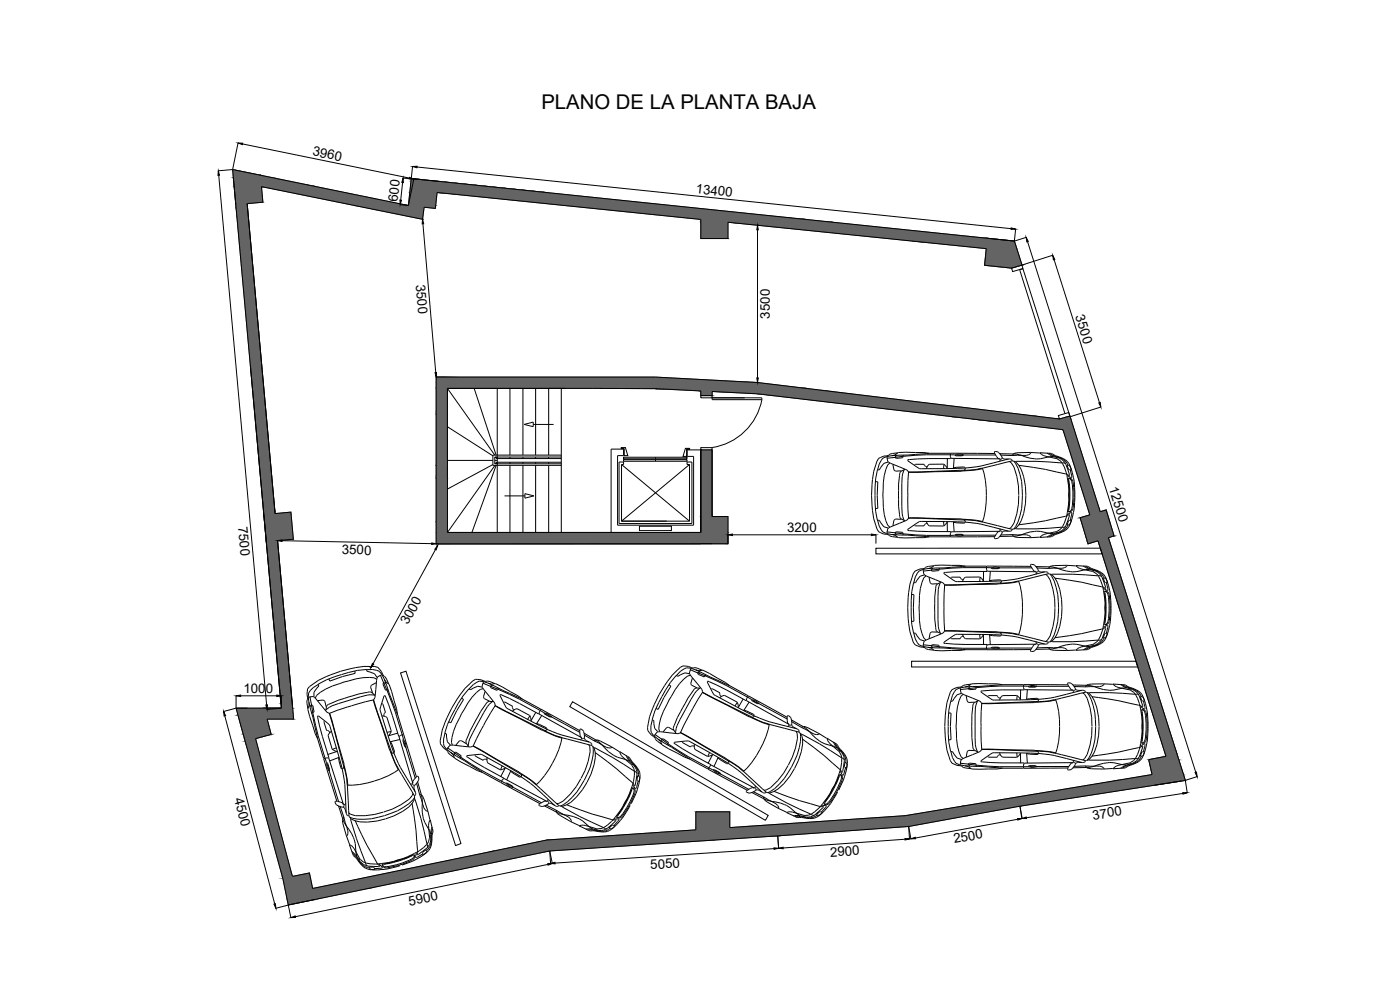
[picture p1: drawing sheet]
<svg xmlns="http://www.w3.org/2000/svg" width="420mm" height="297mm" viewBox="0 0 420 297" stroke-linecap="round" stroke-linejoin="round" font-family="sans-serif">
<defs><g id="words">
<text font-size="6.1" x="162.5" y="32.7">PLANO DE LA PLANTA BAJA</text>
<g font-size="4">
<text x="93.6" y="46.6" transform="rotate(12 93.6 46.6)">3960</text>
<text x="208.8" y="57.9" transform="rotate(6 208.8 57.9)">13400</text>
<text x="119.3" y="60.6" transform="rotate(-84 119.3 60.6)">600</text>
<text x="124.8" y="85.4" transform="rotate(85 124.8 85.4)">3500</text>
<text x="231" y="95.6" transform="rotate(-90 231 95.6)">3500</text>
<text x="322.7" y="94.9" transform="rotate(72 322.7 94.9)">3500</text>
<text x="332.7" y="146.5" transform="rotate(72 332.7 146.5)">12500</text>
<text x="71.5" y="158" transform="rotate(85 71.5 158)">7500</text>
<text x="236.2" y="159.6">3200</text>
<text x="102.6" y="166.3" transform="rotate(1 102.6 166.3)">3500</text>
<text x="122.4" y="187.7" transform="rotate(-61 122.4 187.7)">3000</text>
<text x="73.1" y="207.9">1000</text>
<text x="70.3" y="239.7" transform="rotate(75 70.3 239.7)">4500</text>
<text x="328.1" y="246" transform="rotate(-9 328.1 246)">3700</text>
<text x="249.2" y="257.1" transform="rotate(-4 249.2 257.1)">2900</text>
<text x="286.4" y="253" transform="rotate(-10 286.4 253)">2500</text>
<text x="195.3" y="260.8" transform="rotate(-4 195.3 260.8)">5050</text>
<text x="122.9" y="271.7" transform="rotate(-12 122.9 271.7)">5900</text>
</g>
</g></defs>
<!-- layer: 0 -->
<g fill="#636466" stroke="#636466" stroke-width=".3">
<path d="M78 52.6h.2z"/>
<path d="M70 52.6h8l-8 .7z"/>
<path d="M78.2 52.6l3.5 .7h-3.5z"/>
<path d="M70.3 56h8.2l.4 4.7z"/>
<path d="M106.5 61.7h16.1l4.7 .5z"/>
<path d="M70.8 61.4l3.4-.3v.3z"/>
<path d="M82.6 154.1l4.7-.4v.4z"/>
<path d="M79.1 153.7h3.4l.1 .4z"/>
<path d="M79.9 162.5l3.4-.3v.3z"/>
<path d="M71.4 214.6l7.9-2.1 .5 2.1z"/>
<path d="M73 220.4h8.4l-4.7 1.2z"/>
<path d="M73.6 222.4h3.3l10.8 40.6z"/>
<path d="M71.4 214.6h8.4l1.6 5.8z"/>
<path d="M296.3 71.5l8.1 .8h-8.2z"/>
<path d="M304.4 72.3l2.3 7.2h-3z"/>
<path d="M123.4 53.6l7.8 .8h-7.9z"/>
<path d="M131.5 54.4h.4z"/>
<path d="M123 57.7h8.2l-.4 4z"/>
<path d="M295.5 79.5h11.2z"/>
<path d="M320.5 125l.6-.2v.2z"/>
<path d="M330.2 153.6l1.8-.6 .1 .6z"/>
<path d="M213.7 163.1h4.8z"/>
<path d="M130.9 163.1h82.8z"/>
<path d="M326.2 162.2l.3 1z"/>
<path d="M326.2 162.2h3.3l-3 1z"/>
<path d="M110.5 266.6l37.8-11.3h16.7z"/>
<path d="M344.7 227.9l8.5-1.6 .6 1.6z"/>
<path d="M344.7 227.9h9.1l1.9 6.3z"/>
<path d="M84.9 263.6l8-1.7 .3 1.7z"/>
<path d="M84.9 263.6h8.3l1.3 6.3z"/>
<path d="M70.9 212.5h8.4l-7.9 2.1z"/>
<path d="M329.5 162.2l3.1-.9 .3 .9z"/>
<path d="M329.5 162.2h3.4l20.3 64.1z"/>
<path d="M324.2 155.3l7.8-2.3 .7 2.3z"/>
<path d="M324.2 155.3h8.5l1.6 5.5z"/>
<path d="M208.8 243.6h10.2v4.7z"/>
<path d="M210.3 117.3l3.4 .2h-3.4z"/>
<path d="M69.8 50.9l8.3 1.7zM69.8 50.9l8.3 1.7h-8.1z"/>
<path d="M70 52.6h8zM70 52.6h8.1z"/>
<path d="M78 52.6l.2 .7v-.7zM70 53.3l8-.7 .2 .7z"/>
<path d="M78.2 53.3l16.7 2.7-13.2-2.7zM78.2 53.3l16.7 2.7h-16.4z"/>
<path d="M70 53.3l8.5 2.7-.3-2.7zM70 53.3l8.5 2.7h-8.2z"/>
<path d="M70.3 56l.4 4.7h8.2zM70.7 60.7h8.2l-8.1 .7z"/>
<path d="M78.5 56l44.1 5.7-27.7-5.7zM78.5 56l44.1 5.7h-16.1z"/>
<path d="M106.5 61.7l2.5 .5h18.3zM109 62.2h18.3l-.5 3.6z"/>
<path d="M70.8 61.4l11.7 92.3-8.3-92.3zM70.8 61.4l11.7 92.3h-3.4z"/>
<path d="M79.1 153.7v.4h3.5zM79.1 154.1h3.5l-3.4 .3zM79.2 154.4h3.4v-.3z"/>
<path d="M82.6 154.1l4.8 .3-.1-.3zM82.6 154.1l4.8 .3h-4.8z"/>
<path d="M82.6 154.4l5.4 7.4-.6-7.4zM82.6 154.4l5.4 7.4h-4.7z"/>
<path d="M79.2 154.4l4.1 7.4-.7-7.4zM79.2 154.4l4.1 7.4h-3.5z"/>
<path d="M83.3 161.8v.4zM83.3 161.8h4.7l-4.7 .4z"/>
<path d="M79.8 161.8l3.5 .4v-.4zM79.8 161.8l3.5 .4h-3.4zM79.9 162.2v.3l3.4-.3z"/>
<path d="M79.9 162.5l7.8 48.7-4.4-48.7zM79.9 162.5l7.8 48.7h-3.4z"/>
<path d="M84.3 211.2l3.5 1.3-.1-1.3zM84.3 211.2l3.5 1.3h-3.4z"/>
<path d="M79.3 212.5h8.5zM79.3 212.5h8.5z"/>
<path d="M79.3 212.5l8.8 3.3-.3-3.3zM79.3 212.5l8.8 3.3h-7.9z"/>
<path d="M71.4 214.6l10 5.8-1.6-5.8zM71.4 214.6l10 5.8h-8.4z"/>
<path d="M73 220.4l.3 1.2h3.4zM73.3 221.6h3.4l-3.1 .8zM73.6 222.4h3.3l-.2-.8z"/>
<path d="M73.6 222.4l11.1 40.6h3zM84.7 263h3l-2.8 .6z"/>
<path d="M71.4 214.6l1.6 5.8h8.4zM73 220.4h8.4l-7.8 2z"/>
<path d="M296.2 72.3l7.5 7.2 .7-7.2zM296.2 72.3l7.5 7.2h-8.2z"/>
<path d="M295.5 79.6h8.2l-.1 .8zM303.7 79.6l-.1 .8 2.9-.8z"/>
<path d="M303.7 79.5h3zM303.7 79.5l2.8 .1z"/>
<path d="M295.5 79.5l8.2 .1zM295.5 79.5l8.2 .1z"/>
<path d="M123.3 54.4h8.2zM123.3 54.4h8.2z"/>
<path d="M131.5 54.4l32.3 3.3zM131.5 54.4l32.3 3.3h-32.6z"/>
<path d="M123.3 54.4l7.9 3.3 .3-3.3zM123.3 54.4l7.9 3.3h-8.2z"/>
<path d="M123 57.7l-.4 4h8.2zM122.6 61.7h8.2l-.2 .8z"/>
<path d="M131.2 57.7l110.6 8.1-78-8.1zM131.2 57.7l110.6 8.1h-31.5z"/>
<path d="M210.3 65.8l39.6 .9-8.1-.9zM210.3 65.8l39.6 .9h-39.6z"/>
<path d="M218.5 66.7l77.8 4.8-46.4-4.8zM218.5 66.7l77.8 4.8h-30.7z"/>
<path d="M210.3 66.7l8.2 4.9v-4.9zM210.3 66.7l8.2 4.9h-8.2z"/>
<path d="M265.6 71.5l38.8 .8-8.1-.8zM265.6 71.5l38.8 .8h-30.6z"/>
<path d="M273.8 72.3l31.3 2.3-.7-2.3zM273.8 72.3l31.3 2.3h-9.1z"/>
<path d="M296 74.6l10.7 4.9-1.6-4.9zM296 74.6l10.7 4.9h-11.2z"/>
<path d="M295.5 79.5l11 .1zM295.5 79.6h11l-2.9 .8z"/>
<path d="M130.9 113.1l96.4 1.7-30.6-1.7zM130.9 113.1l96.4 1.7h-96.4z"/>
<path d="M130.9 114.8l111.1 1.7-14.7-1.7zM130.9 114.8l111.1 1.7h-111.1z"/>
<path d="M177.7 116.5l64.9 .1zM177.7 116.5l64.9 .1z"/>
<path d="M196.7 116.6l51.6 .7-5.7-.7zM196.7 116.6l51.6 .7h-38z"/>
<path d="M210.3 117.3l39.4 .2-1.4-.2zM210.3 117.3l39.4 .2h-39.4z"/>
<path d="M213.7 117.5l41.7 .7-5.7-.7zM213.7 117.5l41.7 .7h-28.1z"/>
<path d="M210.3 117.5l3.4 1.2v-1.2zM210.3 117.5l3.4 1.2h-3.4z"/>
<path d="M130.9 116.5l3.4 7.7v-7.7zM130.9 116.5l3.4 7.7h-3.4z"/>
<path d="M227.3 118.2l84.6 6.8-56.5-6.8zM227.3 118.2l84.6 6.8h-26.3z"/>
<path d="M320.5 125l.9 .7-.3-.7zM318 125.7l2.5-.7 .9 .7z"/>
<path d="M285.6 125l32.4 .7-6.1-.7zM285.6 125l32.4 .7h-26.2z"/>
<path d="M291.8 125.7l30.6 3.2-1-3.2zM291.8 125.7l30.6 3.2h-3.4z"/>
<path d="M130.9 124.2l3.4 15.5v-15.5zM130.9 124.2l3.4 15.5h-3.4z"/>
<path d="M130.9 139.7l3.4 3.8v-3.8zM130.9 139.7l3.4 3.8h-3.4z"/>
<path d="M319 128.9l11 24.1-7.6-24.1zM319 128.9l11 24.1h-3.4z"/>
<path d="M326.6 153l3.6 .6-.2-.6zM326.6 153l3.6 .6h-3.4z"/>
<path d="M326.8 153.6l5.6 .9-.3-.9zM326.8 153.6l5.6 .9h-5.3z"/>
<path d="M210.3 135l3.4 20v-20zM210.3 135l3.4 20h-3.4z"/>
<path d="M327.1 154.5l5.6 .8-.3-.8zM324.2 155.3l2.9-.8 5.6 .8z"/>
<path d="M130.9 143.5l3.4 13.1v-13.1zM130.9 143.5l3.4 13.1h-3.4z"/>
<path d="M210.3 155l8.2 4.8v-4.8zM210.3 155l8.2 4.8h-8.2z"/>
<path d="M130.9 156.6l3.4 3.2v-3.2zM130.9 156.6l3.4 3.2h-3.4z"/>
<path d="M324.2 155.3l10.1 5.5-1.6-5.5zM324.2 155.3l10.1 5.5h-8.5z"/>
<path d="M325.8 160.8l6.8 .5 1.7-.5zM325.8 160.8l6.8 .5h-6.6z"/>
<path d="M326 161.3l6.9 .9-.3-.9zM326 161.3l6.9 .9h-6.7z"/>
<path d="M130.9 159.8l87.6 3.3v-3.3zM130.9 159.8l87.6 3.3h-87.6z"/>
<path d="M130.9 163.1h79.4zM130.9 163.1h79.4z"/>
<path d="M329.5 162.2l23.9 64.7-20.5-64.7zM329.5 162.2l23.9 64.7h-3.5z"/>
<path d="M349.9 226.9l3.9 1-.4-1zM344.7 227.9l5.2-1 3.9 1z"/>
<path d="M344.7 227.9l10.5 4.5-1.4-4.5zM344.7 227.9l10.5 4.5h-9.4z"/>
<path d="M345.8 232.4l9.9 1.8-.5-1.8zM335.3 234.2l10.5-1.8 9.9 1.8z"/>
<path d="M306.1 241.9l49.6-7.7h-20.4zM288.9 241.9l46.4-7.7-29.2 7.7z"/>
<path d="M288.9 241.9l1.5 2.8 15.7-2.8zM271.7 244.7l17.2-2.8 1.5 2.8z"/>
<path d="M271.7 244.7l1 3.3 17.7-3.3zM224 248l47.7-3.3 1 3.3z"/>
<path d="M224 248l9.4 2.8 39.3-2.8zM182.5 250.8l41.5-2.8 9.4 2.8z"/>
<path d="M182.5 250.8l32.1 1.2 18.8-1.2zM164.1 252l18.4-1.2 32.1 1.2z"/>
<path d="M164.1 252l.9 3.3 49.6-3.3zM148.3 255.3l15.8-3.3 .9 3.3z"/>
<path d="M93.8 266.6h16.7l37.8-11.3zM93.8 266.6h16.7l-16 3.3z"/>
<path d="M344.7 227.9l1.4 6.3h9.6zM346.1 234.2h9.6l-9.2 1.4z"/>
<path d="M84.9 263.6l1.3 6.3h8.3zM86.2 269.9h8.3l-8 1.6z"/>
<path d="M329.5 162.2l20.2 64.1h3.5zM349.7 226.3h3.5l-3.3 .6z"/>
<path d="M324.2 155.3l1.6 5.5h8.5zM325.8 160.8h8.5l-7.8 2.4z"/>
<path d="M208.8 243.6v4.7h10.2zM208.8 248.3h10.2l-10.2 .7z"/>
<path d="M210.3 117.5l3.4 1.2v-1.2zM210.3 117.5l3.4 1.2h-3.4z"/>
</g>
<g fill="none" stroke="#000" stroke-width=".3">
<path d="M65.6 52.6l14.4 158.9M69.8 50.9l14.5 160.3M69.8 50.9l52.8 10.8M69.8 50.9l-4.3 .4M71.4 42.9l-1.6 7.9M72.8 43.2l50.1 10.2M78.1 52.6h.1M120.8 54.8l-.5 5.2M121 53.4l2.4 .3M123.4 53.6l181 18.7M123.4 53.6l3.4 .3M123.8 49.9l-.4 3.7"/>
<path d="M124.2 53.7l-1.6 7.9M125.1 50.1l178.4 18.5M131.5 54.4l-8.1-.8-.8 8.1M120.1 61.4l2.4 .3M126.8 65.8h.1M126.8 65.8l-48.3-9.8 .4 4.7-4.7 .4 8.4 93 4.7-.4 .7 8.1-4.7 .4M126.8 65.8l.5-3.6 3.3 .3 .6-4.8 79.1 8.1v5.8h8.2v-4.9l77.5 7.9-.5 5 8.1 .8 3.1-.9M126.9 67.1l3.9 44.7M227.3 68.9v44.5M227.4 67.6h.1M304.4 72.3l2.3 7.2M304.8 68.7l-.4 3.6"/>
<path d="M308 71.2l-3.6 1.1M308.4 72.5l50.5 159.2M315.9 76.6l-9.2 2.9M316.3 77.9l13.7 42.9M303.6 80.4l3.1-.9 .3 1.1-3.1 .9zM306 80.9l1-.3 23.2 73 1.8-.6 2.3 7.8-1.7 .5 23.1 72.9M306.1 81.1l13.5 43M75.1 109.7l9.3 102.8M134.3 116.5v43.3M134.3 116.6h62.4M134.3 116.6l14.2 20M142.3 116.6l6.6 20"/>
<path d="M149.2 116.6v43.2M153 116.5v20.1M156.9 116.5v20.1M160.7 116.5v20.1M164.7 116.5v20.1M168.5 116.5v43.3M196.7 116.6l13.6 .7v1.4h3.4v-1.2l13.6 .7 91.7 10.7 8.1 25.6-2.9 .8 2.3 7.9 3-1 20.4 64.7-5.2 1 1.1 4.5-74.1 12.3-52.7 3.6v-4.7h-10.2v5.4l-44.7 3-70.3 14.6-.9-4.7-5.2 1.1-11-41.4 4.7-1.2-1.2-4.6h7.9l-4.8-53.6M196.7 116.6h.1M210.3 118.7h3.4v.7h-3.4zM213.7 119.4h14.9v.5h-14.9zM227.3 114.8l-30.6-1.7h-65.8v50.1M227.3 114.8l90.7 10.9"/>
<path d="M227.4 114.8h.1M228.7 119.9a17.9 17.9 0 0 1-15 14.4M134.3 138.1h13.6M134.3 128l13.6 8.8M147.9 139.4l-13.6 7.3M148.5 138.1h.7M148.5 137.1h20M148.5 137.1v2.1h20M148.5 137.1l.7 .5M148.6 139.6l-14.3 20.2M148.9 139.6l-7.3 20.2M148.9 137.1l.3 .5"/>
<path d="M149.1 137.1l.1 .5M149.2 137.6h19.3M149.2 138.7h19.3M149.2 138.7l-.7 .4M149.2 138.7l-.3 .5M149.2 138.7l-.1 .5M153 137.1v.5M153 138.7v.5M153 139.6v20.2M156.9 137.1v.5M156.9 138.7v.5M156.9 139.6v20.2"/>
<path d="M157.3 127.3l2.7-.7v1.4zM160 127.3h6.1M160.7 137.1v.5M160.7 138.7v.5M160.7 139.6v20.2M164.7 137.1v.5M164.7 138.7v.5M164.7 139.6v20.1M168.5 136.6h-20.6v3h20.6M186.4 134.3h1.3l.7 2.4h-1.1v-2.1h-.9zM186.5 139.4h.6v-.8h-1.3v18.5h21.9v-18.5h-1.5v.8h.7M186.5 139.4v17"/>
<path d="M186.5 139.4l20.4 17M187.1 137.2h19.1v.5h-19.1zM187.1 137.9h19.1v.5h-19.1zM196.7 137.2v.5M196.7 137.9v.5M205.7 134.5h1.3v.3h-.9v2.1h-1.1zM206.9 139.4v17M206.9 139.4l-20.4 17M210.3 134.3h3.4v.7h-3.4zM210.3 134.9v24.9h-76M210.3 135h-4.1v1.9h2v20.7h-22.9v-20.9h1.8v-1.9h-3.7v25M213.7 135v20h4.8v8.1h-8.2"/>
<path d="M266.1 137l.2 .6M266.5 138.6l-1.2 .4-1.4 2h-.6M267 138.9l-.6 .6a19.2 19.2 0 0 0-1.4 9.1M267.8 136.7l-1.8 .3a4.3 4.3 0 0 0-2.7 4.1M268 139.4l.3 1.6 .2 .3h2M268.7 137.2l-2.5 .3 .2 1 .9 .5 4.8 2 .7 .6 16.7-.5M269.4 135.9l-2.3 .3a1.68 1.68 0 0 1-1.9 .6 2.65 2.65 0 0 0-2.4 2.7 28.1 28.1 0 0 0-1.2 9M271.1 136.6l-.2 .7-1.9 .2-.3-.4 .4-.5M274.5 139.4l2.8-.1 .3 .5 .7 .2M283.3 139.4l-.1 1.2M284.3 137.5v3M285.1 136h-6.2l-11.2 .7 .9-.2 1-.7h7.7l1.6 .3"/>
<path d="M285.1 136.4l1.4 .1 .4 .3h1.9l.3-.3M285.2 136.4a98.3 98.3 0 0 0-16.7 .8M285.4 137.6l-10 .1-2.9 .2-.1 .2 3.6 2.5 13.8-.2M286.3 137.5l-.2 3M287 136.4l.4-.1 1.7 .1M289.1 136.5h9.7M289.2 136.4l-1.1 .2-1.5-.1M298.5 136.1l-13.3-.1v.9l.2 .6 14.6 .2M300 137.7l.1 .1M300.1 137.8v.6l2.7-.7 .7 .1 .3 .5a66.3 66.3 0 0 1-14.4 2.8l.3-.6M300.1 138.4a44.4 44.4 0 0 1-10.4 2v.1M300.3 136.6l3.4 .1"/>
<path d="M300.8 137.3l.6 .4h1.2M300.8 137.3a2 2 0 0 0-2.4-1.7l.7 1.4 .5 .6 .4 .1M300.8 137.3l-.3 .5h-.4M302.9 138.5l.6 .3 .8 1.3 .9 2.8 .5 2.9v2.7M303.7 136.7l.5-.5 2.3 .4a11.2 11.2 0 0 0 8.3 .5M303.8 138.2l1 .3M304.3 138.4a17.4 17.4 0 0 1 2.5 10.1M304.7 138.5a108.7 108.7 0 0 1 14.3 .4l.6 .1M304.8 138.5a8 8 0 0 1 2.4 4.5l.5 2.9 .2 2.6M305.7 139.6l8.1 1.3 6.6 1.4 .5 .4M309.4 135.8a2.18 2.18 0 0 1-2.4 .8l-3.3 .1M312 135.9a18 18 0 0 0-7.8 .2h-4.2"/>
<path d="M314.3 136l1.3 .1 1.1 .6a5.7 5.7 0 0 1 5.1 5 28 28 0 0 1-.7 15.8 5.5 5.5 0 0 1-4.4 2.9l-1.1 .6-1.3 .1 1.2-.7 1.9-.6M314.3 136l1.2 .7 1.9 .6M314.3 136l-2.3-.2a4 4 0 0 0 2.9 1.3l2.2 .5M314.9 136l2.3 1.1a4.3 4.3 0 0 1 3.3 2.5M316.1 137l-1.4 .1M317.1 137.6a6 6 0 0 1 3.1 5.1M317.3 137.3l.6 .2a3.4 3.4 0 0 1 1.9 1.6M317.3 137.3l-.2 .3M317.6 124.7l3.2-.9 .3 1-3.1 .9zM319.7 139l1.3 3.4-.1 .3M320.3 139.7l.4 1.2h.8M320.3 139.7l.7 .1 .5 1.1"/>
<path d="M330.4 122.1l-9.2 2.9M151.4 148.8h6.1M157.5 148.1l2.7 .7-2.7 .7zM186.5 156.4h20.4M191.9 157.9h9.6v1.3h-9.6zM261.6 148.6a28.6 28.6 0 0 0 1.6 10.2 4 4 0 0 0 3.5 1.7l.4 .3 2.3 .4M262.7 144.5l.7 .1-.1 3.9M263.3 148.6l.1 3.9-.7 .1M263.3 141.1a37.2 37.2 0 0 0 0 14.9M263.3 156a4.4 4.4 0 0 0 4.5 4.4M263.3 156.1h.6l1.4 2 1.2 .3M265 148.5a22.9 22.9 0 0 0 1.4 9.1l.6 .5"/>
<path d="M266.3 159.5l-.2 .6M268.5 159.9a98.3 98.3 0 0 0 16.7 .7M270.5 155.8h-2l-.2 .3-.3 1.6M271.4 140.9l-1.2 .8a46.4 46.4 0 0 0 0 13.7l1.2 .8M271.5 140.8a7.2 7.2 0 0 0-.9 4.3v6.9a7.2 7.2 0 0 0 .9 4.3M278 156.4l.9 1.4h4.3l1.1-1.1M278.3 157l-.7 .3-.3 .5-2.8-.1M283.2 156.5l.1 1.2M284.3 140.4l-1.1-1.1h-4.3l-.9 1.4M284.3 156.6v3M286.1 156.7l3.1 .3 .4-.3M286.1 156.6l.2 3"/>
<path d="M288.4 155.8l4.7 .3 1.8 .4M288.5 141.4l-13.6 .3-2.2-.1-.3 5.8 .3 8.1 2.2-.2 13.6 .4M289.5 156l-16.7-.5-.7 .6-4.8 2-.9 .5-.2 1 2.5 .3M289.6 140.3l-.4-.2-3.1 .3M289.8 156.7l-13.8-.3-3.6 2.6 .1 .2 2.9 .2 10 .1M294.8 140.5a23.5 23.5 0 0 1 1.2 8M294.9 140.6l-1.8 .4-4.7 .3M296 148.6a23.5 23.5 0 0 1-1.2 8M299.6 159.5h.3l.3-.2 .4 .2a1.16 1.16 0 0 1-.5 1.4 1.37 1.37 0 0 1-1.5 .7l-.1-.4zM300 159.4l-14.6 .2-.2 .6v.9l13.3-.1M300.1 158.7a44.4 44.4 0 0 0-10.4-2l-.3-.8a66.3 66.3 0 0 1 14.4 2.9M302.6 159.3l-1.2 .1-.6 .3"/>
<path d="M303.8 158.8l-.3 .5-.7 .1-2.7-.7v.6M305.7 148.6v2.7l-.5 2.8-.9 2.9-.8 1.2-.6 .4M305.7 157.5a2.27 2.27 0 0 1-1.9 1.4M306.8 148.6a17.4 17.4 0 0 1-2.5 10.1M307.9 148.6a16.2 16.2 0 0 1-2.2 8.9M317.1 159.5l-2.6 .5a3.7 3.7 0 0 0-2.5 1.3l2.3-.2M317.1 159.5l.2 .3M319.6 158.1l-1 .1a89.8 89.8 0 0 1-13.9 .4M319.8 158a3.7 3.7 0 0 1-2.5 1.8M320.2 154.4a6 6 0 0 1-3.1 5.1M320.2 142.7a34 34 0 0 1 0 11.7M320.2 154.4l1.3-.7 .2 .1-.5 2.3"/>
<path d="M320.5 157.5a4.1 4.1 0 0 1-3.3 2.5l-2.3 1.1M320.7 143.5v-.1a1.31 1.31 0 0 1 1.4 1.4l.2 3.1-.1 3a2.89 2.89 0 0 1-.7 2.5l-.8 .2 .2-4.1zM320.7 156.2h.8l-.5 1.1-.7 .2zM320.7 143.5l.4 .2a4.5 4.5 0 0 1 .9 3.9 13.1 13.1 0 0 1-.5 5.5l-.8 .5M320.7 144.1l.4 4.5M320.9 154.4l.1 .3-1.3 3.4M320.9 154.4l-1.1 .5-6 1.3-8.1 1.3M321.1 148.5l-.4 4.5M321.2 141l.5 2.3-.2 .1-1.3-.7M321.5 140.9h.1M83.3 162.2h.1M84.7 162.2l44.8 .9"/>
<path d="M130.7 164.9l-18.7 34.3M130.9 163.2h.1M131 163.5l.4 .2M213.7 163.1l-82.8 .1M218.5 160.5v2.6M219.8 160.5h41.7M262.9 164.5h67.3l.6 1.7h-67.9zM262.9 160.5v2.6M269.1 160.5l-.4-.5 .3-.4 1.9 .1 .2 .8M273.6 178.3l.7 .1-.2 4M274.2 174.9a37.2 37.2 0 0 0 0 15M277 170.9l.2 .5"/>
<path d="M277.4 172.5l-1.3 .4-1.3 1.9-.6 .1M277.9 172.8l-.7 .6a22.7 22.7 0 0 0-1.3 10.3 16.1 16.1 0 0 0 1.3 7.7l.7 .6M278.6 170.6l.9-.2 .9-.8h7.7l1.6 .3zM278.7 170.5l-1.8 .4a4.3 4.3 0 0 0-2.7 4.1M278.8 173.3l.3 1.5 .3 .3h2M278.9 161l-1.6 .3h-7.7l-1-.7-.9-.2 11.2 .7h6.2M279.6 171.1l-2.5 .3 .2 .9 .9 .6 4.8 2 .7 .6 16.7-.6M280.3 169.7l-2.3 .4a1.68 1.68 0 0 1-1.9 .6 2.65 2.65 0 0 0-2.4 2.6 28.4 28.4 0 0 0-1.3 9.1M281.9 170.4l-.1 .8-2 .2-.3-.4 .4-.5M282.2 174.8l-1.2 .8a44.6 44.6 0 0 0 0 13.7l1.2 .7M282.3 174.6a7 7 0 0 0-.8 4.4v6.8a7.2 7.2 0 0 0 .8 4.4M285.3 173.3l2.9-.1 .2 .5 .8 .2"/>
<path d="M286.6 160.6l1.5-.1 1.1 .1M287 160.6l.4 .2 1.7-.2M289.7 169.9h.1M289.7 169.9h6.3M294.1 173.2l-.1 1.3M295.1 174.2l-1-1.1-4.4 .1-.9 1.3M295.2 171.4l-.1 3M296.2 171.5h-9.9l-3 .3-.1 .1 3.6 2.6 13.8-.2M297.2 171.4l-.2 3M297.4 170.3a110.3 110.3 0 0 0-18 .8M297.4 170.3l.3 .3h1.9l.4-.2h9.6M297.8 170.3l1.1 .2 1.2-.2"/>
<path d="M297.8 170.3h-.4M297.8 170.3l.4-.2 1.8 .2M298.8 160.6h-9.7l-.3-.3h-1.9l-.4 .3h-1.4M299.3 175.3l-13.6 .3-2.2-.2-.2 5.8 .2 8.2 2.2-.2 13.6 .4M300 161l4.1-.1 1.4 .4 6.5-.1M300.4 174.2l-.3-.2-3.2 .3M303.7 160.4l3.3 .1a2.18 2.18 0 0 1 2.4 .8M303.7 160.4l-3.4 .1M305.7 174.3a22.9 22.9 0 0 1 1.2 8.1M305.7 174.5l-1.8 .3-4.6 .4M309.4 169.9l-13.3-.1-.1 1 .3 .6 14.6 .1M309.5 169.3l-.2 .1a2.65 2.65 0 0 0 1.6 2.1l.3 .2 .4-.5"/>
<path d="M309.5 169.3h.1M309.5 169.3a2.24 2.24 0 0 1 2.1 1.6v.3M311 171.6l-.1 .6 2.8-.6 .7 .1 .2 .5-10.8 2.5-3.6 .3 .4-.7a45.4 45.4 0 0 0 10.4-2.1M311.2 170.4l3.4 .1M311.6 171.2l.7 .4h1.2M313.8 172.3l.5 .4 .9 1.3 .8 2.8 .5 2.9 .1 2.6M314.6 170.5l.4-.4h.9l2.5 .8a11.2 11.2 0 0 0 7.3 0M314.6 172.1a2.27 2.27 0 0 1 2 1.3 16.5 16.5 0 0 1 2.1 9M314.7 160l1.4 .1M314.8 160a11.2 11.2 0 0 0-8.3 .5l-2.3 .4-.5-.5M315.2 172.2a17.4 17.4 0 0 1 2.5 10.2M315.6 172.3a108.5 108.5 0 0 1 14.2 .4l.9 .4 1.1 3.1-.1 .4"/>
<path d="M316.6 173.5l8.1 1.2 6.5 1.5 .6 .4M320.3 169.7a2.26 2.26 0 0 1-2.4 .8h-3.3M322.8 169.8l-2.7-.2-3.7 .1-1.5 .4-4-.1M325.1 169.8l1.3 .8 1.9 .6M325.1 169.8l-2.2-.1a4 4 0 0 0 2.8 1.3l2.2 .5M325.1 169.8l1.3 .1 1.2 .7a5.8 5.8 0 0 1 5.1 5l.3 1.6M325.7 169.9l2.3 1a4.3 4.3 0 0 1 3.4 2.6M326.9 170.8l-1.4 .1M328 171.5a6.2 6.2 0 0 1 3.1 5.1M328 171.5l.4-.3 1 .5 1.3 1.3M331.1 176.6a32.6 32.6 0 0 1 0 11.7M331.1 173.5l.8 .1 .4 1.2-.8-.1z"/>
<path d="M331.5 177.3h.1a1.31 1.31 0 0 1 1.3 1.4l.3 3-.1 3.1a2.9 2.9 0 0 1-.8 2.5l-.8 .2 .3-4.1zM331.6 177.4a1.52 1.52 0 0 1 1.1 1.8 20.5 20.5 0 0 1-.4 7.8l-.7 .4M331.6 178l.3 4.4M332 174.9l.5 2.3-.2 .1-1.2-.7M333 177.2a28.4 28.4 0 0 1-1.1 14.2 5.8 5.8 0 0 1-4.3 2.8l-1.2 .7-1.3 .1M272.4 182.4a20.5 20.5 0 0 0 2.2 11l1.5 .7a1.78 1.78 0 0 1 1.9 .6l2.3 .4M273.6 198.4h67.3l.6 1.7h-67.9zM274.1 182.4l.2 4-.7 .1M274.2 189.9a4.3 4.3 0 0 0 4.5 4.4M274.2 189.9l.6 .1 1.3 1.9 1.3 .4M277.2 193.4l-.2 .5M278.6 194.2l11.1 .7-1.6 .3h-7.7l-.9-.7z"/>
<path d="M279.4 193.7a100 100 0 0 0 18 .8M279.9 194.3l-.4-.4 .3-.5 2 .2 .1 .8M281.4 189.7h-2l-.3 .3-.3 1.6M288.8 190.3l.9 1.4h4.4l1-1.1M289.2 190.9l-.6 .1-.4 .7-2.9-.2M289.7 194.9h6.3M289.8 194.9h-.1M294 190.4l.1 1.2M295.1 190.4l.1 3M296.9 190.5l3.2 .3 .3-.2M297 190.5l.2 2.9M297.4 194.5h.4"/>
<path d="M297.8 194.5l1.1-.2 1.2 .2M297.8 194.5l.4 .2 1.8-.2M299.3 189.6l4.6 .4 1.8 .3M300 194.4h9.6M300 194.4l-.4-.2h-1.9l-.3 .3M300.4 189.9l-16.7-.6-.7 .7-4.8 1.9-.9 .6-.2 1 2.5 .2M300.6 190.5a42.2 42.2 0 0 1 10.4 2.1M300.6 190.5l-.4-.7a66.1 66.1 0 0 1 14.4 2.9M300.6 190.5h.1M300.6 190.5l-13.8-.2-3.6 2.6 3.1 .4 9.9 .1M306.9 182.4a22.9 22.9 0 0 1-1.2 8.1M309.5 195.5h.1"/>
<path d="M310.9 193.3l-14.6 .1-.3 .6 .1 1 13.3-.1M311 193.2l.5 .1a1.16 1.16 0 0 1-.5 1.4l-.7 .7-.8 .1M311 193.2l-.3 .2-.3-.1-.5 .7-.6 1.1 .2 .4M313.5 193.2h-1.2l-.7 .4M314.6 194.3l1.6 .1a5.1 5.1 0 0 1 3.9 .4l.2 .3M314.6 194.3l-3.4 .1M314.6 192.7l-.2 .4-.7 .2-2.8-.7 .1 .6M314.9 194.7l1.5 .4 6.4-.1M314.9 194.7l-4 .1M316.6 182.5l-.1 2.7-.5 2.8-.8 2.8-.9 1.3-.5 .4M317.7 182.4a17.4 17.4 0 0 1-2.5 10.2M318.7 182.4a14.5 14.5 0 0 1-3 9.9l-1.1 .4"/>
<path d="M325.5 193.9l1.4 .1M325.7 193.9a11.2 11.2 0 0 0-8.4 .5l-2.3 .4-.4-.5M327.9 193.4l-2.6 .5a3.7 3.7 0 0 0-2.4 1.2l2.2-.1M328.3 193.6l-1.9 .7-1.3 .7M330.7 191.8l-.8 1-1.1 .7-.6 .1-.2-.3M331.4 191.4a4.1 4.1 0 0 1-3.4 2.5l-2.3 1M331.7 188.2l.1 .4-1.1 3.1a1.08 1.08 0 0 1-1.3 .4 90 90 0 0 1-13.8 .4M331.8 188.2l-1.2 .6-5.9 1.3-8.1 1.2M331.9 182.4l-.3 4.4M332 190l.5-2.4-.2-.1-1.2 .7a6.1 6.1 0 0 1-3.1 5.1M332.3 190.1l-.4 1.1-.8 .1M332.3 190l-.8 .1-.4 1.2"/>
<path d="M332.3 190v.1M67.5 214.8l15 56.4M70.9 212.5l14 51.1 1.6 7.9 8-1.6M70.9 212.5h13.5M70.9 212.5l-3.8 1M70.9 208.8v3.7M72.2 208.8h10.9M84.4 212.5l-4.3 .4M84.4 208.8v3.7M92.5 209.1h.6M93.1 212.1l.3-.6 .5 .2 .4 1.9-.8 .4M93.4 211.3a104.1 104.1 0 0 0 4.6 17.5l.3 .2 .6 1.9-.1 .4 2.8 9.2"/>
<path d="M93.5 211.5l-.5-2.4 1-.1 4.1 4.7 .8 .5 4.3 16.1M95.4 210.2l1.5-.2 .4 .2 .6 1.9M95.6 205.3l.1 .6-1.5 1.8v1.3M95.6 205.3a4.3 4.3 0 0 0-2.9 5.5M97.3 216.4l.7 2.8 .6 .1 .4 .6M99.5 219.4l-1 1.2 1.2 4.2 1.3 .7M102.2 201.4a28.7 28.7 0 0 0-9.3 4.6 3.5 3.5 0 0 0-.6 3.2l-.2 1.8 .3 1.6M102.3 201.4a28.7 28.7 0 0 1 10.2-1.4 3.4 3.4 0 0 1 2.3 2.3l.8 .8 1.1 2.1M102.5 202.4l-4.6 1.6-2.3 1.2M103.2 204.6a22.4 22.4 0 0 0-8.2 4.1l-.4 .7M106.5 201.3l.1 .7-3.9 1-3.7 1.4-.3-.7M109.9 200.9a4.4 4.4 0 0 1 5.5 3"/>
<path d="M109.9 200.9l-2.7 .3-4.6 1.2M110 200.9l.2 .5 2.2 .8 .7 1M110.9 200.2l.4 .2M112.1 210l.5 2.1 4.3 13M112.2 210l-7.9 2.1-5.5 1.9 .8 2.1 3.7 13.1M112.4 208.6l-1.1-1a44.8 44.8 0 0 0-13.1 4l-.4 1.4M112.6 208.6a6.9 6.9 0 0 0-4.5 .5l-6.5 2a7.5 7.5 0 0 0-3.9 2.1M112.9 204.9l-1.4 .7-.2 .3 .5 2M113 203.8l-.7-.4a16.7 16.7 0 0 0-7.8 1l-1.3 .2M114.6 214.8l1.5 .5 1.3 4.1-.7 1.3M114.6 202.4l-.5 .3M114.7 211.1l1 2.7-.4 .4v.7"/>
<path d="M115.1 204.7a105.6 105.6 0 0 1 6 17l-.2 .5 .5 1.8 .4 .2 2.8 9.3M115.2 204.9l-1-2.3-.9 .5-.8 6.2-.4 .8 5.5 15.8M115.8 205.1l-.6-.3-.3 .5 .8 1.8 .8-.1M117.4 219.5l-1.3 .2M119.3 214.4l-.3-1.7-2.2-7.4-1-.7-.5-.8 4 10.5 1.8 5.9M119.4 219.9l-2.9 .9M120.2 201.9l1.6-.5 16.5 51.7-1.6 .6zM133.5 219.9l.5 .3 .3 2.4 .9 .9M133.6 219.9a4.3 4.3 0 0 0 1.8 6M135.6 212.5a29.1 29.1 0 0 0-3.5 9.7 3.4 3.4 0 0 0 1.8 2.8l.5 .4 .1 .5 1.9 1.5M136.5 213l-2.2 4.3-.8 2.6M137 213.3l-1.7 3.6-.7-.3"/>
<path d="M138.5 214.1a23 23 0 0 0-3 8.6l.2 .8M138.5 209.5l.6 .4-2 3.4M140.7 206.7l-1.7 2.1-2.5 4.1M142.7 216.3l-2.8 5.9 .1 .8 .5 .9M144.6 206.1l-1.2-.2-2.1 1-.6-.2M145 206.7l-.9 .1a16.2 16.2 0 0 0-4.9 6.2l-.7 1.1M145.1 204.5l-.1 .6M145.6 207.5l-.5 1.5 .1 .4 1.7 1M146.7 205l-1.7-.5a4.3 4.3 0 0 0-4.3 2.3M147.1 205.9a105.3 105.3 0 0 1 16.1 7.9l.2 .4 1.7 .9h.4l8.5 4.6M147.3 206l-2.3-1-.3 1 3.7 4.9 .3 .9 15 7.5M147.8 210.5l-1-.1-.7 .4-1.8 2.6-1.7 3"/>
<path d="M147.9 205.6l-.6 .2v.6l1.8 .7 .5-.6M148 210.4a7.4 7.4 0 0 0-2.8 3.4l-3.3 6a7.1 7.1 0 0 0-1.3 4.3M148.5 205.1l-2.2-.8a1.67 1.67 0 0 1-1.9-.3 2.63 2.63 0 0 0-3.4 1.1 28.2 28.2 0 0 0-5.4 7.3M151.3 210.6l2.5 1.3v.6l.6 .5M153.8 213.4l1.4-.8 3.8 2.1 .4 1.5M156.8 209.8l-1.3-1-6.8-3.7-1.2 .2-.9-.3 10.1 4.7 5.5 3M159 214.8l-.7 1M160.8 213.7l-1.5 2.6M161 217.1l2.9 1.2 .2 .4M161.7 214.2l-8.8-4.6-2.8-1.2 1.9 4 12.2 6.4M162.6 214.7l-1.6 2.5M162.6 219l4.3 1.9 1.7 .6"/>
<path d="M162.6 219.1l-12.1-6.2-1.9-1.2-2.9 4.9-3.7 7.3M163.3 213.9l1.3 .8 1 .4M163.7 214l.4 .1 1.5 1M164.2 218.8a43.9 43.9 0 0 0 10.1 3.2M164.2 218.9l-.7 .4a33.6 33.6 0 0 0 9.7 3.2l4.3 1.2M164.2 218.8v.1M171.8 210.6l58.8 34.1-.9 1.4-58.7-34.1zM174 219.2l-11.7-6.4-.4 .8-.1 .6 12.7 7.1M174.4 218.7h.1M174.4 218.7l-.4 .3v1.3l.2 .8 .3 .2M174.4 218.7a2.81 2.81 0 0 1 1 2.7l-.5 .2-.3-.1M175.3 220l3.7 2a18.8 18.8 0 0 1 6.9 3.5"/>
<path d="M195.7 215.9l.5 .3 .3 2.4 .9 .9M195.8 215.8a4.3 4.3 0 0 0 1.8 6.1M197.8 208.5a29.8 29.8 0 0 0-3.5 9.7 3.9 3.9 0 0 0 2.3 3.2l.2 .5 1.8 1.4M200.8 205.5l.5 .4-2 3.4-1.8 3.5-.6-.2M202.2 219.1l-1.8-.9-.4 .1-1 1.3M202.9 202.7a39.5 39.5 0 0 0-7.2 13.2M206.8 202.1l-1.2-.2-2.1 1-.5-.2M207.2 202.6l-.8 .2a22.7 22.7 0 0 0-6.2 8.5 16.1 16.1 0 0 0-2.5 7.4l.3 .8M207.3 200.5l-.1 .6M207.3 213.7l-3.1 6.2 2 .9 11.8 6.8M207.4 213.7l3.5-6.1 1.8 1.2 12.2 6.3M207.8 203.5l-.5 1.5 .1 .4 1.8 1"/>
<path d="M208.9 201l-1.7-.5a4.2 4.2 0 0 0-4.3 2.3M209.3 201.8a105.3 105.3 0 0 1 16.2 8l.1 .4 1.7 .9h.5l8.4 4.6M209.5 201.9l-2.3-.9-.3 .9 .5 1 3.3 4 .3 .9 14.9 7.5M210.1 206.5l-1.5 .1a44.6 44.6 0 0 0-6.5 12l.7 1.2M210.1 201.6l-.6 .2 .1 .5 1.8 .8 .5-.6M210.2 206.4a7.1 7.1 0 0 0-2.8 3.4l-3.3 6a7.2 7.2 0 0 0-1.3 4.2M210.7 201.1l-2.2-.8a1.7 1.7 0 0 1-1.9-.4 2.65 2.65 0 0 0-3.4 1.2 30.2 30.2 0 0 0-5.4 7.3M213.5 206.6l2.6 1.3-.1 .6 .6 .5M216 209.4l1.4-.8 3.8 2.1 .4 1.4M219 205.8l-1.3-1-6.7-3.7-1.3 .1-.8-.2 10.1 4.7 5.5 3M221.2 210.8l-.6 1M223 209.7l-1.4 2.6"/>
<path d="M223.2 213l2.9 1.3 .2 .4M223.9 210.2l-8.8-4.6-2.8-1.2 1.9 4 12.2 6.4M224.8 210.7l-1.6 2.5M224.8 215l4.3 1.9 1.7 .6M225.5 209.9l2.3 1.2M225.9 210h.4l1.5 1M230.9 217.3a28.4 28.4 0 0 1-7.8 14.2M236.2 215.2l-11.6-6.4-.5 .8-.1 .6 12.8 7.1M236.4 214.7a1.94 1.94 0 0 1 .9 2.9h-.3l-.6-.5zM236.5 218a44.2 44.2 0 0 1-10.1-3.2l-.7 .5 3.4 1.5 10.7 2.9M236.8 217.5l-.4 .5 3 .8 .4 .3-.1 .6M237.5 216l3.5 2"/>
<path d="M237.6 216.5l2.9 1.7M237.6 217.4l.4 .6 1 .6M238.9 219.4l.3 .6a17.6 17.6 0 0 1-2.6 9.5M239.8 219.6l.7 .8 .4 1.3M240.2 220a17.3 17.3 0 0 1-2.6 10.1M240.5 218.2l.6-.2 1.8 1.5a11.2 11.2 0 0 0 7.1 4.4M240.5 218.2l2.9 1.6a2.25 2.25 0 0 0 2.5 .4M241 218l1.5 .4 5.6 3.1M283.5 218a29.9 29.9 0 0 0 1.7 10.2 3.4 3.4 0 0 0 2.9 1.5l.6 .2 .4 .4 2.3 .3M284.7 213.9l.7 .1-.2 3.9M285.2 218l.2 3.9-.7 .1M285.3 210.5a36.2 36.2 0 0 0 0 14.9"/>
<path d="M288.1 206.4l.2 .6M288.5 208.1l-1.2 .3-1.4 2h-.6M289 208.4l-.6 .5a22.6 22.6 0 0 0-1.4 10.4 16.3 16.3 0 0 0 1.4 7.7l.6 .5M289.8 206.1l-1.8 .3a4.3 4.3 0 0 0-2.7 4.1M290 208.8l.3 1.6 .2 .3h2M290.7 206.6l-2.5 .3 .2 1 .9 .5 4.8 2 .7 .6 16.7-.5M291.4 205.3l-2.3 .4a1.66 1.66 0 0 1-1.9 .6l-1.5 .6a17 17 0 0 0-2 7.9l-.2 3.1M293 206l-.1 .8-1.9 .1-.4-.4 .5-.5M293.4 210.3l-1.3 .8a44.6 44.6 0 0 0 0 13.7l1.3 .8M293.5 210.2a7.4 7.4 0 0 0-.9 4.3v6.9a7.4 7.4 0 0 0 .9 4.3M296.5 208.8l2.8-.1 .3 .5 .7 .3M305.3 208.8l-.2 1.2"/>
<path d="M306.2 209.8l-1-1.1h-4.3l-.9 1.4M306.3 206.9l-.1 3M307.1 205.4h-6.3l-11.1 .7 .9-.2 1-.7h7.6l1.7 .3M307.1 205.9a98.7 98.7 0 0 0-16.6 .7M307.1 205.9h1.4l.3 .3h1.9l.4-.3h9.7M307.2 205.9l.2 1 14.6 .2M307.3 207l-9.9 .1-2.9 .2-.1 .2 3.5 2.5 13.8-.2M308.3 206.9l-.2 3M309 205.9l.4-.2 1.8 .2-1.1 .1-1.5-.1M310.5 210.8l-13.7 .3-2.2-.1-.2 5.8 .2 8.1 2.2-.1 13.7 .3M311.6 209.7l-.4-.2-3.2 .3M311.7 209.8a35.8 35.8 0 0 0 8.4-1.5l4.7-1.2 .7 .1 .2 .5a66.3 66.3 0 0 1-14.4 2.9z"/>
<path d="M316.8 209.9a22.2 22.2 0 0 1 1.2 8M316.9 210l-1.8 .4-4.7 .3M318 218a22.2 22.2 0 0 1-1.2 8M320.5 205.5l-13.3-.1v.5M322 207.1l-.5-.1-.4-.6-.7-1.1v-.4a1.96 1.96 0 0 1 2.2 2.1l-.5 .2M322 207.1l.1 .1M322.1 207.2l-.1 .6M322.3 206l3.4 .1M322.8 206.8l.6 .3h1.2M324.9 207.9l.6 .3a17.7 17.7 0 0 1 2.2 9.7M325.7 206.1l.5-.5 2.2 .4a11.2 11.2 0 0 0 8.4 .5M325.7 207.6l1.1 .3"/>
<path d="M326.3 207.8a17.2 17.2 0 0 1 2.5 10.1M326.7 207.9a103.1 103.1 0 0 1 14.2 .4l.7 .1M326.8 207.9a8.2 8.2 0 0 1 2.4 4.5l.5 2.9 .1 2.6M327.7 218a17.7 17.7 0 0 1-2.2 9.7l-.6 .3M328.8 218a17.2 17.2 0 0 1-2.5 10.1M329.8 218a16.2 16.2 0 0 1-2.1 8.9M331.4 205.2a2.21 2.21 0 0 1-2.4 .8l-3.3 .1M334 205.3l-6.5-.1-1.4 .4-4.1-.1M336.2 205.4l1.4 .1 1.1 .6a5.8 5.8 0 0 1 5.1 5 21.4 21.4 0 0 1 .7 6.9l-.4 5.2M336.2 205.4l1.3 .7 1.9 .6M336.3 205.4l-2.3-.2a4 4 0 0 0 2.8 1.3l2.3 .5M336.9 205.4l2.3 1.1a4.3 4.3 0 0 1 3.3 2.5"/>
<path d="M338.1 206.4l-1.4 .1M339.1 207a6 6 0 0 1 3.1 5.1M339.1 207l.2-.3 .6 .2a3.5 3.5 0 0 1 1.9 1.6M341.7 208.4l1.2 3.4v.3l-1.2-.5-5.9-1.3-8.1-1.3M342.2 212.1a34 34 0 0 1 0 11.7M342.3 209.1l.7 .1 .5 1.1h-.8zM342.7 212.9v-.1a1.35 1.35 0 0 1 1.4 1.4l.2 3.1-.1 3a2.99 2.99 0 0 1-.7 2.5l-.8 .2 .2-4.1zM342.7 212.9l.4 .2a4.5 4.5 0 0 1 .9 3.9 13 13 0 0 1-.6 5.5l-.7 .5M342.7 213.5l.4 4.5M343.1 217.9l-.4 4.5M343.2 210.4l.4 2.3-.1 .1-1.3-.7M343.5 210.3h.1"/>
<path d="M95.4 221.7l-.8-1.6-2.2-7.3 .4-1.1-.1-1 2.6 10.9 1.8 6M98 228.8l.1 .4M98.1 229.2l.5 1 .1 1.2M98.1 229.2l-.1 .5 .7 1.6M98.7 227.4l-2.8-9.6-.5-3 3.5 2.7 3.8 13.2M101 224.4l-1.2 .4M101.2 225.5l-2.9 .9M101.6 227.2l.7 3.1 .3 .3M101.7 227.3l-2.8 1M102.7 230.7h.1M102.7 230.7a44 44 0 0 1 1.1 10.5M102.8 230.7l.5-.5a58.7 58.7 0 0 1 1.3 14.6"/>
<path d="M103.2 229.2l1 4.6 .2 1.8M112.3 234.4a22.7 22.7 0 0 1-8.1 1.2M117 225l2.5 5.9M117.2 222.4l1.2 3-.1 .4M117.4 225.8l.8 .1a58.1 58.1 0 0 0 6.5 11.8l.1 .7-.4 .4a79.7 79.7 0 0 1-6.3-11zM119.7 221l-3-9.5-1.3-2.8-1.4 4.2 4.2 13.1M119.7 230.9a22.6 22.6 0 0 1-7.4 3.4M120 221.9l-2.9 .7M121.1 221.8l.3 1.5 .5 1M121.2 222.2l.3 .3 .4 1.7M123.8 235.1l-.6 .2M123.9 235l-.1 .1"/>
<path d="M123.9 238l-.2 .7a17.6 17.6 0 0 1-8.5 4.9M124.4 235.6l-.2 .8 .4 1.1M124.4 238.7v1.1M124.4 239.8a10.6 10.6 0 0 1-6.2 5l-2.4 .9M124.5 239.8a100.7 100.7 0 0 1 3.8 13.7v.7M124.5 239.3a17.5 17.5 0 0 1-9 5.4M125 233.1l-3.9-12.7-.9 .2-.5 .4 4.2 14M125 235l.9 3.3M125.3 234.6l1.2 3.9M125.6 233v.1M125.6 233h-.5l-.8 .9-.5 .7 .1 .4M125.6 233.1a2.78 2.78 0 0 1-1.2 2.5l-.5-.1-.1-.4"/>
<path d="M125.9 238.3l.6 .3 .2 .8v2.6a11 11 0 0 0 2 7M125.9 238.3l1 3.1a2.23 2.23 0 0 0 1.5 2M126.4 238.5l.2 .1a18.7 18.7 0 0 1 2.4 7.3M134.5 224.4l-.5 .4M136.2 225.7a102.6 102.6 0 0 0 15.5 9.3l.4-.1 1.7 .9 .2 .4 8.5 4.7M136.4 225.8l-2-1.4 .6-.7 1.1-.1 5.1 .5 .9-.2 14.4 8.5M136.5 226.5l-.2-.6 .5-.2 1.6 1.1-.3 .7M140 223.1l-1.8-.9-.4 .1-1 1.3M142 223.9l2 .9 11.8 6.8M142.5 226.7l2.5 1.4 .4-.3 .8 .2M144.9 231.8l-1.7-.6-6.7-3.7-.5-1.1-.7-.6 9.4 5.9 5.5 3M146.2 227.3l.1 1.6 3.8 2.1 1.5-.5"/>
<path d="M150.7 229.8l-.5 1.1M151.7 230.4l-1.4 2.6M151.8 235l1.3 .6 .9 .7M152.1 235.3l1.2 .8 .7 .2M153.2 231.3l2.6 1.8h.4M153.3 231.3l-1.3 2.7M155.7 231.7l3.9 2.5 1.4 1.2M156.4 232.3l3.1 2 8.2 7.4-.6 .3-.8-.5a53.2 53.2 0 0 0-9.9-8.4zM156.4 233.1l-12-6.8-4.4 .6 2.5 1.7 8.7 4.9M164.5 239.8l-.3 .6M165.8 229a24.2 24.2 0 0 1-4.9 6.5M168.6 221.3a23.3 23.3 0 0 1-2.8 7.6"/>
<path d="M174.3 233.7l-1.3 2.3-1.8 2.3-2.2 2-1.3 .8h-.6M174.5 221.3l.1 .2M174.6 221.5l-.4 .5 2.8 .7 .6 .4-.1 .6M175.3 234.2a17.2 17.2 0 0 1-7.1 7.7M175.3 220.5l3 1.8M175.4 221.4l.3 .6 1.1 .6M176.2 234.7a16.4 16.4 0 0 1-6.2 6.8 2.21 2.21 0 0 1-2.3 .2M176.7 223.4l.3 .6a17.6 17.6 0 0 1-2.6 9.6M177.6 223.6l.7 .8a8 8 0 0 1 0 5.1l-.9 2.8-1.2 2.3M178 224a17.4 17.4 0 0 1-2.7 10.1M178.3 222.3l.6-.3 1.8 1.5a11.3 11.3 0 0 0 7.1 4.4M178.3 222.3l2.9 1.5a2.22 2.22 0 0 0 2.5 .4"/>
<path d="M178.3 224.3a107.2 107.2 0 0 1 12.3 7.1l.5 .5M178.6 225.8l6.5 4.9 4.6 4 .7 1.1 .3-.3 .4-3.6M187.7 227.8l1.3 .6M187.8 226.7l.8 1.2 1.4 1.5M187.9 226.7l-1.9-1.2a3.8 3.8 0 0 0 1.5 2.2l2.1 1.8M187.9 226.7l1.1 .7 .7 1.1a5.8 5.8 0 0 1 2 6.8l-.8 2.7-1.5 3.1M188.4 227l1.5 2a4.3 4.3 0 0 1 1.7 3.8M189.6 229.5a6 6 0 0 1 .3 5.9l-1.6 4.1-.8 1.3M189.6 236.9l-1.8 4.1M189.9 236.3h.1a1.36 1.36 0 0 1 .5 1.9l-1.3 2.8-1.5 2.6a2.92 2.92 0 0 1-1.9 1.9l-.8-.3 2.2-3.5zM189.9 236.4l.3 .3a4.5 4.5 0 0 1-1.1 3.8l-.5 .9M190 229.4l.3 .4a3.4 3.4 0 0 1 .9 2.3"/>
<path d="M190 229.4l-.4 .1M191.5 234.4l-.7 2.3h-.2l-.7-1.3M191.6 232.8l.4 .4-.2 1.2M191.6 232.8h-.2l-.3 1.2 .7 .5M191.8 234.4v.1M196.7 220.4l-.4 .4M198.5 221.7a99.5 99.5 0 0 0 15.4 9.3l.5-.1 1.6 .9 .2 .4 8.5 4.6M198.6 221.8l-2-1.4 .6-.8 1.1-.1 5.2 .6 .9-.2 14.3 8.5M198.7 222.5l-.2-.6 .5-.2 1.6 1.1-.2 .7M204.8 222.7l2.4 1.4 .5-.3 .7 .2M207.1 227.7l-1.6-.5-6.8-3.7-.5-1.1-.7-.6 9.5 5.9 5.5 3M208.4 223.2l.2 1.7 3.8 2.1 1.4-.5"/>
<path d="M212.9 225.8l-.4 1.1M213.9 226.4l-1.4 2.6M214 231l.3 .2M214.3 231.2l1.1 .4 .9 .7-.8-.2zM215.4 227.3l2.6 1.8h.5M215.5 227.3l-1.2 2.7M217.9 227.7l3.9 2.5 1.4 1.2M218.6 229.1a42.5 42.5 0 0 1 8.2 6.7M218.6 229.1v-.8l3.1 2 8.2 7.4M218.7 229.1l-12-6.8-4.4 .5 2.4 1.8 8.7 4.9M225.6 237.8l3.6 1.8 1.1 1.1 3.2 1.8 2.5 1.2M226.1 237.5l3 1.6"/>
<path d="M226.3 236.4l-12.8-6.8-.5 .4-.5 .8 11.8 6.3M226.4 236.4l-.5-.1-.7 .3-1.3 1a2.15 2.15 0 0 0 3-.5M226.5 236.4l.3 .2 .1 .5M226.5 236.4h-.1M226.7 235.8l-.2 .6M226.7 235.8l2.1 1.9 .7 .3 .4-.3M226.9 237.1h.7l1 .5M229.1 239.1l.2 .6 .8 .4 2.6 .5a10.8 10.8 0 0 1 6.3 3.4M229.1 239.1l1.4 .8a5 5 0 0 1 3.2 2.3v.4M230.9 238a101.3 101.3 0 0 0 12.6 6.4l.4 .2 .6-.1 2.5-2.2v-.3M232.3 237.5l-1.4 .5-1-.3M232.3 237.4l7.7 2.8 5.8 1.7 1.3 .1"/>
<path d="M236.5 229.7l-1.3 2.3-1.8 2.3-2.1 2-1.4 .7-.6 .1M237.5 230.2a17.2 17.2 0 0 1-7.1 7.7M238.4 230.7a16.1 16.1 0 0 1-6.1 6.8M240.5 220.3a99.5 99.5 0 0 1 12.3 7.1l.5 .5M240.8 221.8l6.5 4.9 4.6 4 .8 1M240.9 221.7a16.3 16.3 0 0 1-2.5 8.9M249.8 236.8l-2.5 4.5a1.36 1.36 0 0 0 1.8-.6l1.7-2.5 1.4-2.8a2.37 2.37 0 0 0 .1-3l-.2-.1-2.3 4.5M249.9 223.8l1.3 .6M250.1 222.7l-1.9-1.2a4.1 4.1 0 0 0 1.8 2.5l1.8 1.4M250.1 236.9l-2.5 3.8M250.6 223l1.5 2a4.3 4.3 0 0 1 1.7 3.8M251.3 237.6a20.1 20.1 0 0 1-6.2 7.6 6.9 6.9 0 0 1-4.6 .1h-1.3l-3.2-1.5a4 4 0 0 1 3.1 .2l2.2 .7"/>
<path d="M251.8 225.5l.1-.1a2.37 2.37 0 0 1 1.5 2.7M251.8 225.5a6.1 6.1 0 0 1 .3 5.9M251.9 232a33.7 33.7 0 0 1-5.4 9.7M251.9 232.9l-1.9 4.1M252.1 231.4l-.3 .6M252.1 232.4a1.52 1.52 0 0 1 .1 2.1l-1.4 2.9a7.5 7.5 0 0 1-3 3.9l-.5-.1M252.2 225.4l-1.4-1.5-.7-1.3 1.1 .8 .7 1.1a5.8 5.8 0 0 1 2 6.8l-.8 2.7-1.4 3.1M253.4 227.9l-.5 3.6-.3 .2M253.6 228.8l.6 .4-.2 1.3-.6-.5zM253.8 230.4l-.8 2.2h-.2l-.7-1.2M285.3 225.4a4.3 4.3 0 0 0 4.5 4.4M285.3 225.5h.6l1.4 2 1.2 .3"/>
<path d="M288.3 228.9l-.2 .6M290.5 229.3a98.7 98.7 0 0 0 16.6 .7M291.1 229.9l-.5-.5 .4-.4 1.9 .2 .1 .7M292.5 225.2h-2l-.2 .3-.3 1.6M300 225.8l.9 1.4h4.3l1-1.1M300.3 226.4l-.7 .3-.3 .5-2.8-.1M300.9 230.4l-1.7 .3h-7.6l-1-.7-.9-.2 11.1 .7h6.3M305.1 225.9l.2 1.2M306.2 226l.1 3M307.2 230v.5l13.3-.1M308 226.1l3.2 .3 .4-.2M308.1 226l.2 3"/>
<path d="M308.6 230l1.5-.1 1 .1-.7 .2-1.4-.2M310.4 225.2l4.7 .3 1.8 .4M311.5 225.4l-16.7-.5-.7 .6-4.8 2-.9 .5-.2 1 2.5 .3M311.7 226.1l-13.8-.2-3.5 2.5 .1 .2 2.9 .2 9.9 .1M320.8 230h-9.7l-.4-.3h-1.9l-.3 .3h-1.4M321.5 228.9l.7-.2 .4 .2a1.13 1.13 0 0 1-.5 1.4 1.4 1.4 0 0 1-1.7 .7l.2-.7zM322 228.8l-14.6 .2-.2 1M322 230.4l4.1-.1 1.4 .4h3.7l2.8-.1M322.1 228.1a44.4 44.4 0 0 0-10.4-2l-.4-.8a66.3 66.3 0 0 1 14.4 2.9M324.6 228.8h-1.2l-.6 .4M325.7 229.8l3.3 .1a2.17 2.17 0 0 1 2.4 .8M325.7 229.8l-3.4 .1"/>
<path d="M325.7 228.2l-.2 .5-.7 .1-2.8-.7 .1 .6M327.7 226.9l8.1-1.3 6.6-1.4 .5-.4v.3l-1.2 3.4M327.7 226.9a2.21 2.21 0 0 1-2 1.4M336.7 229.4l1.4 .1M336.8 229.4a11.2 11.2 0 0 0-8.4 .5l-2.2 .4-.5-.5M339.1 228.9l-2.6 .6a3.7 3.7 0 0 0-2.5 1.2l2.3-.2M341.6 227.5l-1 .1a94.2 94.2 0 0 1-13.9 .4M341.8 227.4a2.9 2.9 0 0 1-2.6 1.6l-.1-.1M342.2 223.8a6 6 0 0 1-3.1 5.1M342.2 223.8l1.3-.7 .1 .1-.4 2.3M342.5 226.9a4.1 4.1 0 0 1-3.3 2.5l-2.3 1.1M342.7 225.6h.8l-.5 1.1-.7 .2z"/>
<path d="M343.5 225.6h.1M344.1 223.2l-.3 1.6a5.4 5.4 0 0 1-4.6 4.8l-1.6 .8-1.4 .1 1.3-.7 1.9-.6M353.2 226.3h.1M355 238.1l-47 7.3M355.7 234.2l-49.6 7.7M355.7 234.2l.6 3.7M359.3 233l-3.6 1.1M101.1 240.4l-4-12.7 .9-.3h.7l4.4 13.9M101.6 241.8l1.3 3.9v1.5l1 3.5 1 2.6M102.1 242l1.1 3.2M103 242.2l.5 .5 .4 1.1M103.1 241.4l-.2-.5-.8-.2-1.6-.2a1.95 1.95 0 0 0 2.7 1.5v-.6"/>
<path d="M103.1 241.4h.1M103.2 245.2l-.3 .6 1 2a11 11 0 0 1 2.9 7.9M103.2 245.2l.4 1.6a5 5 0 0 1 .7 3.8l-.3 .3M103.8 241.2l-.6 .2M103.8 241.2l.1 2.8 .3 .7 .4 .1M104.7 244.8a2.21 2.21 0 0 0 1.9 1.5 16.4 16.4 0 0 0 9.1-.6M105.2 245.6a106.5 106.5 0 0 0 4.5 13.5l.7 .8 3.3 .1 .3-.2-.9-.9-3-5.3-3.5-7.4M105.6 255.5l-.8-2.1a4.2 4.2 0 0 1 2.1 2.3l1.1 2M105.8 256.1l1.7 1.8a4.4 4.4 0 0 0 3.4 2.5M106.8 255.6l.3 1.3M107.8 258.1l-1.1-1.6-1.1-1 .5 1.2 .9 .9a5.8 5.8 0 0 0 6.3 3.4l2.8-.3 4-1M107.8 258.1l.3 .4a3.6 3.6 0 0 0 2.1 1.3"/>
<path d="M108 257.7a6.1 6.1 0 0 0 5.8 1.5M108 257.7l-.2 .4M113.8 259.2l1 1v.2l-2.4 .2M114.6 259.4l4-1 5.8-1.9a1.33 1.33 0 0 1-.9 1.7 22.1 22.1 0 0 1-8 2.2l-.5-.3zM115.1 243.7l-2.6 .7-2.9 .3h-3l-1.4-.4-.5-.4M115.4 244.7a17.2 17.2 0 0 1-10.4 .5M119.5 258l-1.4 .5-4.3 .7M119.7 258.3l-4.4 1M123.7 241l1.1 8.1 .5 6.1-.2 1.2M123.8 256.7l-4.2 1.6M124.3 256.5v.5a4.6 4.6 0 0 1-3.5 1.9l-1.9 .6a4.7 4.7 0 0 1-3.9 .3l-.3-.4M124.9 257.8l-4.2 1.8"/>
<path d="M125 255.8l-4 1.8-1.5 .4M125 255.8l-.4 1.4 .2 .1 2.1-1.1M126.9 255.7l1.1-.7v.7l-.9 .8zM128.3 254.2l-2.8 2.2h-.4M128.7 248.8l.5 1.4M129.3 251.5l-.4 1.9-.7 .9M129.3 251.5l-.4-.2a6.1 6.1 0 0 1-4 4.5M129.6 248.1l-.5-2.1a4 4 0 0 0-.4 3l.2 2.3M129.7 248.1l-.4 1.4v2M129.7 248.1l.2 1.3-.2 1.3a5.8 5.8 0 0 1-3.3 6.3l-1.5 .8M129.8 248.7l-.3 2.5a4.3 4.3 0 0 1-1.5 4M161.8 241.7h.1"/>
<path d="M163.4 241.8l3.6 1.9M163.9 241.5l3 1.6M164.1 240.4l-12.9-6.8-.5 .4-.4 .8 11.8 6.3M164.2 240.4l-.3 .1-.2-.2-.8 .3-1 .6-.1 .5M164.2 240.4l.4 .4a1.2 1.2 0 0 1-1.1 1l-.9 .2-.7-.3M164.4 259.4l-75.8 15.6M164.6 241.1h.8l1 .5M165 255.3l-78.5 16.2M165 255.3l.2 3.8M165 255.3l.8 3.8M166.9 243.1l.2 .6 2.2 .8 1.1 .1a10.9 10.9 0 0 1 6.4 3.4M166.9 243.1l2.9 1.6a2.18 2.18 0 0 1 1.7 1.9"/>
<path d="M167 243.6l.1 .2a18.6 18.6 0 0 0 6.7 3.9M168.7 242a102.8 102.8 0 0 0 12.6 6.5h1l2.4-2.1 .1-.4M170.1 241.5l7.6 2.7 5.9 1.7 1.3 .1M176.7 248l1.2 .8M176.9 248l-.4-.1a3.8 3.8 0 0 0-2.7-.1 4.7 4.7 0 0 0 3.5 .9l1.9 .4M176.9 248l2.2 .7M179.1 248.7l.1 .3M179.2 249v.1M182.2 248.6a3.9 3.9 0 0 1-3 .5M182.8 248.4l1-.9 .7 .4-.9 .8zM183 248.5a4 4 0 0 1-4.1 .7l-2.5-.2M184.3 245.7a6 6 0 0 1-5.2 3"/>
<path d="M184.5 247.9h.1M187.5 240.8l-.7 1.4-2.6 3.5h1.5l.1 .1-1.5 1.9M187.8 240.9l-2.4 3.8M188.6 241.4a7.4 7.4 0 0 1-3.1 3.9l-.4-.1M189.1 241.7a20.3 20.3 0 0 1-6.2 7.5 8.1 8.1 0 0 1-5.1 .1h-.8l-1.2-.5M232.3 254.6l-65.7 4.4M233.4 250.8l-68.4 4.5M233.4 250.8l.3 3.7M238 244.7h1.5l1.9 .3M238.9 244l1.2 .7M241.3 244.7l.1 .3M244.4 244.6a3.6 3.6 0 0 1-3 .4"/>
<path d="M245.1 244.4l.9-.9 .7 .3-.9 .8zM245.3 244.5a4.1 4.1 0 0 1-4.2 .7l-2.5-.2M246.5 241.7l1.5 .1-1.5 1.8M246.5 241.7a6.1 6.1 0 0 1-5.2 3M271.6 251.8l-36.6 2.6M272.7 248l-39.3 2.8M272.7 248l.7 3.7M272.7 248l.3 3.7M305.4 245.8l-30.7 5.6M306.1 241.9l-33.4 6.1M306.1 241.9l.6 3.7M306.1 241.9l.7 3.7"/>
<path d="M86.5 271.6l.8 3.7M86.5 271.6l-3.7 .9M110.9 260.1l1.2 .1 .3 .7-1.2-.1z"/>
</g>
<g fill="#000" stroke="#000" stroke-width=".3">
<path d="M65.5 51.3l.4 1.3h-.5zM71.4 42.9l1.4 .1-.1 .4zM121 53.4l.1 1.4-.5-.1zM122.9 53.2l1.3 .5h-1.4zM123.8 50l1.4-.1-.1 .4zM120 60l.5 .1-.4 1.3zM126.8 65.8l.4 1.3-.5 .1zM227.3 67.6l.3 1.3h-.5zM303.5 68.4l1.3 .3-1.4 .1zM308 71.2l.6 1.2-.4 .2zM315.9 76.6l.7 1.2-.5 .2zM130.6 111.8h.4l-.1 1.3z"/>
<path d="M227.1 113.4h.5l-.3 1.4zM329.8 120.9l.4-.2 .2 1.4zM83.3 162.2l1.4-.2v.5zM129.6 162.9l1.3 .3-1.4 .2zM131.3 163.7l-.4 1.3-.4-.2zM218.5 160.5l1.3-.3v.5zM261.5 160.2l1.4 .3-1.4 .2zM111.8 199.1l.4 .2-.9 1zM67.1 213.5l.6 1.2-.4 .1zM70.9 208.8l1.3-.3v.5zM79.8 211.5h.4l-.1 1.4zM83.1 208.5l1.3 .3-1.3 .2z"/>
<path d="M354.9 237.8l1.4 .1-1.3 .4zM358.7 231.8l.4-.1 .2 1.3zM164.4 259.1h1.4l-1.3 .5zM165.2 259l1.4-.3v.5zM232.3 254.4l1.4 .1-1.4 .3zM233.7 254.5l1.3-.3v.5zM271.6 251.6l1.4 .1-1.4 .3zM273.4 251.7l1.3-.5 .1 .5zM305.4 245.6h1.4l-1.3 .4zM306.7 245.6l1.3-.5v.5zM82.2 271.3l.5-.1 .1 1.3zM87.3 275.3l1.3-.5 .1 .5z"/>
</g>
<use href="#words"/>
</svg>
